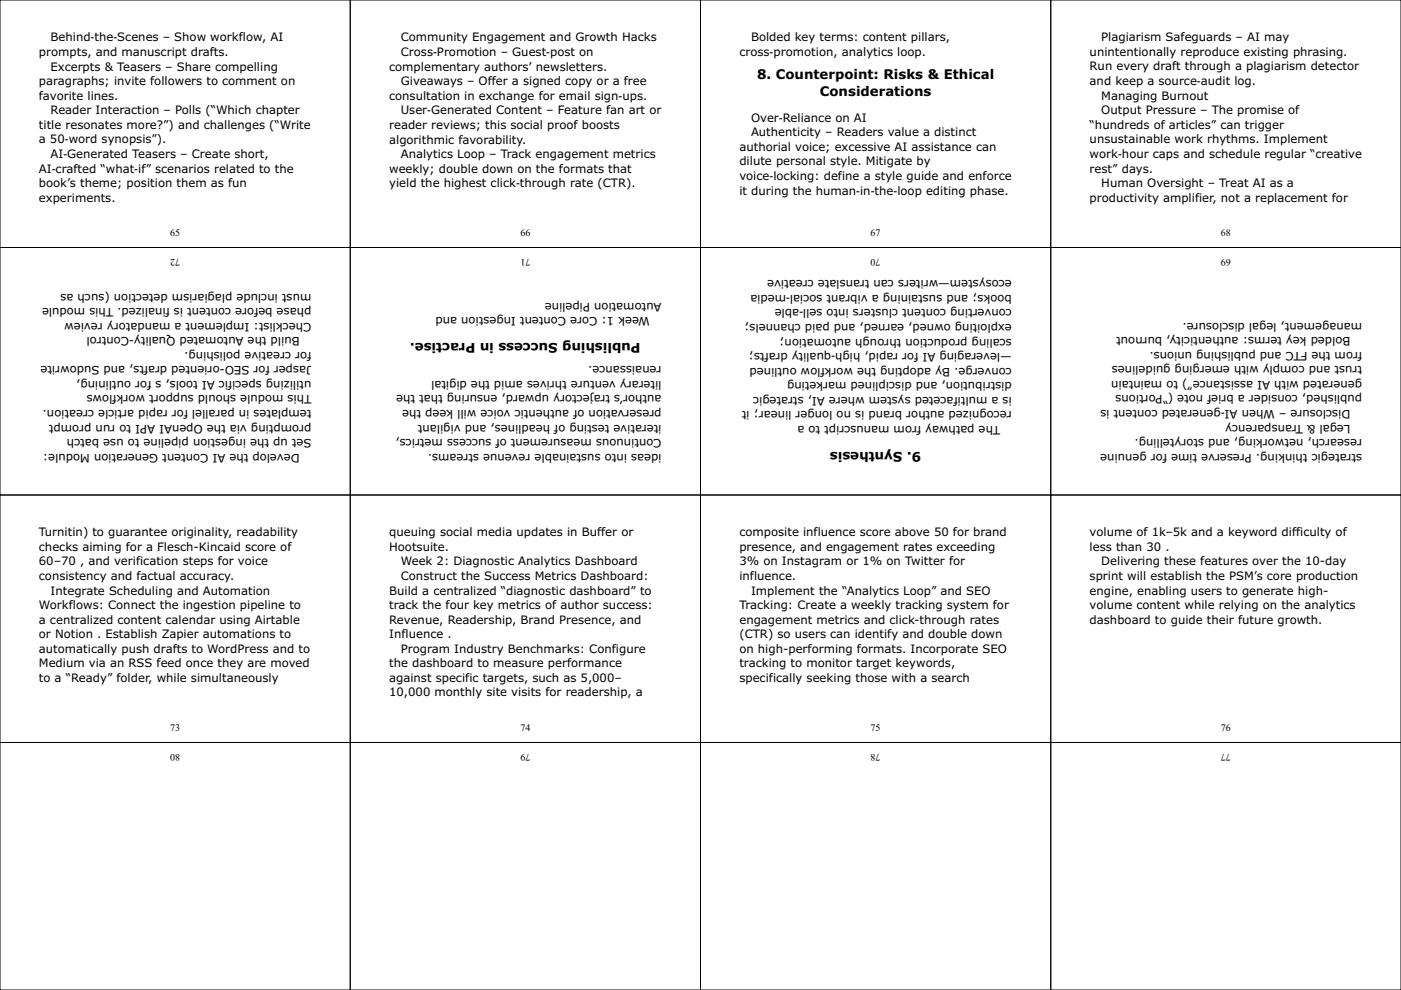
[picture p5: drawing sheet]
<svg xmlns="http://www.w3.org/2000/svg" width="297mm" height="210mm" viewBox="0 0 297 210" stroke-linecap="round" stroke-linejoin="round" font-family="sans-serif">
<defs><g id="words">
<g font-size="2.8">
<text x="160.5" y="16.7">8. Counterpoint: Risks &amp; Ethical</text>
<text x="173.8" y="20.3">Considerations</text>
<text x="135.8" y="72.8" transform="rotate(-180 135.8 72.8)">Publishing Success in Practise.</text>
<text x="195.3" y="95.8" transform="rotate(-180 195.3 95.8)">9. Synthesis</text>
</g>
<g font-size="2.5">
<text x="8.2" y="11.9">prompts, and manuscript drafts.</text>
<text x="10.7" y="8.8">Behind‑the‑Scenes – Show workflow, AI</text>
<text x="85" y="8.8">Community Engagement and Growth Hacks</text>
<text x="85" y="11.9">Cross‑Promotion – Guest‑post on</text>
<text x="156.8" y="11.9">cross‑promotion, analytics loop.</text>
<text x="159.2" y="8.8">Bolded key terms: content pillars,</text>
<text x="231" y="11.9">unintentionally reproduce existing phrasing.</text>
<text x="233.5" y="8.8">Plagiarism Safeguards – AI may</text>
<text x="10.7" y="15">Excerpts &amp; Teasers – Share compelling</text>
<text x="82.5" y="15">complementary authors’ newsletters.</text>
<text x="231" y="14.9">Run every draft through a plagiarism detector</text>
<text x="8.2" y="18">paragraphs; invite followers to comment on</text>
<text x="8.2" y="21.1">favorite lines.</text>
<text x="82.5" y="21.1">consultation in exchange for email sign‑ups.</text>
<text x="85" y="18">Giveaways – Offer a signed copy or a free</text>
<text x="231" y="18">and keep a source‑audit log.</text>
<text x="233.5" y="21.1">Managing Burnout</text>
<text x="8.2" y="27.3">title resonates more?”) and challenges (“Write</text>
<text x="10.7" y="24.2">Reader Interaction – Polls (“Which chapter</text>
<text x="82.5" y="27.4">reader reviews; this social proof boosts</text>
<text x="85" y="24.2">User‑Generated Content – Feature fan art or</text>
<text x="159.2" y="25.8">Over‑Reliance on AI</text>
<text x="159.2" y="28.9">Authenticity – Readers value a distinct</text>
<text x="231" y="27.3">“hundreds of articles” can trigger</text>
<text x="233.5" y="24.2">Output Pressure – The promise of</text>
<text x="8.2" y="30.4">a 50‑word synopsis”).</text>
<text x="10.7" y="33.5">AI‑Generated Teasers – Create short,</text>
<text x="82.5" y="30.4">algorithmic favorability.</text>
<text x="85" y="33.5">Analytics Loop – Track engagement metrics</text>
<text x="156.8" y="32">authorial voice; excessive AI assistance can</text>
<text x="156.8" y="35.1">dilute personal style. Mitigate by</text>
<text x="231" y="30.4">unsustainable work rhythms. Implement</text>
<text x="231" y="33.5">work‑hour caps and schedule regular “creative</text>
<text x="8.2" y="36.6">AI‑crafted “what‑if” scenarios related to the</text>
<text x="8.2" y="39.7">book’s theme; position them as fun</text>
<text x="82.5" y="36.6">weekly; double down on the formats that</text>
<text x="82.5" y="39.7">yield the highest click‑through rate (CTR).</text>
<text x="156.8" y="38.1">voice‑locking: define a style guide and enforce</text>
<text x="156.8" y="41.3">it during the human‑in‑the‑loop editing phase.</text>
<text x="231" y="36.6">rest” days.</text>
<text x="233.5" y="39.7">Human Oversight – Treat AI as a</text>
<text x="8.2" y="42.8">experiments.</text>
<text x="231" y="42.8">productivity amplifier, not a replacement for</text>
<text x="214.5" y="59.4" transform="rotate(-180 214.5 59.4)">ecosystem—writers can translate creative</text>
<text x="66" y="65.3" transform="rotate(-180 66 65.3)">phase before content is finalized. This module</text>
<text x="66" y="62.2" transform="rotate(-180 66 62.2)">must include plagiarism detection (such as</text>
<text x="140.3" y="64.2" transform="rotate(-180 140.3 64.2)">Automation Pipeline</text>
<text x="214.5" y="65.6" transform="rotate(-180 214.5 65.6)">converting content clusters into sell‑able</text>
<text x="214.5" y="62.5" transform="rotate(-180 214.5 62.5)">books; and sustaining a vibrant social‑media</text>
<text x="63.5" y="71.5" transform="rotate(-180 63.5 71.5)">Build the Automated Quality-Control</text>
<text x="66" y="68.4" transform="rotate(-180 66 68.4)">Checklist: Implement a mandatory review</text>
<text x="137.8" y="67.3" transform="rotate(-180 137.8 67.3)">Week 1: Core Content Ingestion and</text>
<text x="214.5" y="71.8" transform="rotate(-180 214.5 71.8)">scaling production through automation;</text>
<text x="214.5" y="68.7" transform="rotate(-180 214.5 68.7)">exploiting owned, earned, and paid channels;</text>
<text x="286.3" y="71.5" transform="rotate(-180 286.3 71.5)">Bolded key terms: authenticity, burnout</text>
<text x="288.8" y="68.4" transform="rotate(-180 288.8 68.4)">management, legal disclosure.</text>
<text x="66" y="77.7" transform="rotate(-180 66 77.7)">Jasper for SEO-oriented drafts, and Sudowrite</text>
<text x="66" y="74.6" transform="rotate(-180 66 74.6)">for creative polishing.</text>
<text x="140.3" y="77.7" transform="rotate(-180 140.3 77.7)">renaissance.</text>
<text x="214.5" y="78" transform="rotate(-180 214.5 78)">converge. By adopting the workflow outlined</text>
<text x="214.5" y="74.9" transform="rotate(-180 214.5 74.9)">—leveraging AI for rapid, high‑quality drafts;</text>
<text x="288.8" y="77.6" transform="rotate(-180 288.8 77.6)">trust and comply with emerging guidelines</text>
<text x="288.8" y="74.6" transform="rotate(-180 288.8 74.6)">from the FTC and publishing unions.</text>
<text x="66" y="83.8" transform="rotate(-180 66 83.8)">This module should support workflows</text>
<text x="66" y="80.8" transform="rotate(-180 66 80.8)">utilizing specific AI tools, s for outlining,</text>
<text x="140.3" y="83.8" transform="rotate(-180 140.3 83.8)">author’s trajectory upward, ensuring that the</text>
<text x="140.3" y="80.8" transform="rotate(-180 140.3 80.8)">literary venture thrives amid the digital</text>
<text x="214.5" y="81.1" transform="rotate(-180 214.5 81.1)">distribution, and disciplined marketing</text>
<text x="288.8" y="83.8" transform="rotate(-180 288.8 83.8)">published, consider a brief note (“Portions</text>
<text x="288.8" y="80.7" transform="rotate(-180 288.8 80.7)">generated with AI assistance”) to maintain</text>
<text x="66" y="86.9" transform="rotate(-180 66 86.9)">templates in parallel for rapid article creation.</text>
<text x="140.3" y="86.9" transform="rotate(-180 140.3 86.9)">preservation of authentic voice will keep the</text>
<text x="214.5" y="87.2" transform="rotate(-180 214.5 87.2)">recognized author brand is no longer linear; it</text>
<text x="214.5" y="84.1" transform="rotate(-180 214.5 84.1)">is a multifaceted system where AI, strategic</text>
<text x="286.3" y="86.9" transform="rotate(-180 286.3 86.9)">Disclosure – When AI‑generated content is</text>
<text x="66" y="93.1" transform="rotate(-180 66 93.1)">Set up the ingestion pipeline to use batch</text>
<text x="66" y="90" transform="rotate(-180 66 90)">prompting via the OpenAI API to run prompt</text>
<text x="140.3" y="93.1" transform="rotate(-180 140.3 93.1)">Continuous measurement of success metrics,</text>
<text x="140.3" y="90" transform="rotate(-180 140.3 90)">iterative testing of headlines, and vigilant</text>
<text x="212.1" y="90.3" transform="rotate(-180 212.1 90.3)">The pathway from manuscript to a</text>
<text x="286.3" y="90" transform="rotate(-180 286.3 90)">Legal &amp; Transparency</text>
<text x="288.8" y="93.1" transform="rotate(-180 288.8 93.1)">research, networking, and storytelling.</text>
<text x="63.5" y="96.2" transform="rotate(-180 63.5 96.2)">Develop the AI Content Generation Module:</text>
<text x="140.3" y="96.2" transform="rotate(-180 140.3 96.2)">ideas into sustainable revenue streams.</text>
<text x="288.8" y="96.2" transform="rotate(-180 288.8 96.2)">strategic thinking. Preserve time for genuine</text>
<text x="8.2" y="113.7">Turnitin) to guarantee originality, readability</text>
<text x="82.5" y="113.7">queuing social media updates in Buffer or</text>
<text x="156.8" y="113.7">composite influence score above 50 for brand</text>
<text x="231" y="113.7">volume of 1k–5k and a keyword difficulty of</text>
<text x="8.2" y="116.8">checks aiming for a Flesch-Kincaid score of</text>
<text x="8.2" y="119.9">60–70 , and verification steps for voice</text>
<text x="82.5" y="116.8">Hootsuite.</text>
<text x="85" y="119.9">Week 2: Diagnostic Analytics Dashboard</text>
<text x="156.8" y="116.8">presence, and engagement rates exceeding</text>
<text x="156.8" y="119.9">3% on Instagram or 1% on Twitter for</text>
<text x="231" y="116.8">less than 30 .</text>
<text x="233.5" y="119.9">Delivering these features over the 10-day</text>
<text x="8.2" y="123">consistency and factual accuracy.</text>
<text x="85" y="123">Construct the Success Metrics Dashboard:</text>
<text x="156.8" y="123">influence.</text>
<text x="231" y="123">sprint will establish the PSM’s core production</text>
<text x="8.2" y="129.1">Workflows: Connect the ingestion pipeline to</text>
<text x="10.7" y="126.1">Integrate Scheduling and Automation</text>
<text x="82.5" y="126.1">Build a centralized “diagnostic dashboard” to</text>
<text x="82.5" y="129.1">track the four key metrics of author success:</text>
<text x="156.8" y="129.1">Tracking: Create a weekly tracking system for</text>
<text x="159.2" y="126.1">Implement the “Analytics Loop” and SEO</text>
<text x="231" y="126.1">engine, enabling users to generate high-</text>
<text x="231" y="129.1">volume content while relying on the analytics</text>
<text x="8.2" y="132.2">a centralized content calendar using Airtable</text>
<text x="8.2" y="135.3">or Notion . Establish Zapier automations to</text>
<text x="82.5" y="132.2">Revenue, Readership, Brand Presence, and</text>
<text x="82.5" y="135.3">Influence .</text>
<text x="156.8" y="132.2">engagement metrics and click-through rates</text>
<text x="156.8" y="135.3">(CTR) so users can identify and double down</text>
<text x="231" y="132.2">dashboard to guide their future growth.</text>
<text x="8.2" y="138.4">automatically push drafts to WordPress and to</text>
<text x="8.2" y="141.5">Medium via an RSS feed once they are moved</text>
<text x="82.5" y="141.5">the dashboard to measure performance</text>
<text x="85" y="138.4">Program Industry Benchmarks: Configure</text>
<text x="156.8" y="138.4">on high-performing formats. Incorporate SEO</text>
<text x="156.8" y="141.5">tracking to monitor target keywords,</text>
<text x="8.2" y="144.6">to a “Ready” folder, while simultaneously</text>
<text x="82.5" y="144.6">against specific targets, such as 5,000–</text>
<text x="82.5" y="147.7">10,000 monthly site visits for readership, a</text>
<text x="156.8" y="144.6">specifically seeking those with a search</text>
</g>
<g font-size="2.1">
<text x="36.1" y="50">65</text>
<text x="110.3" y="50">66</text>
<text x="184.6" y="50">67</text>
<text x="258.9" y="50">68</text>
<text x="38.2" y="55" transform="rotate(-180 38.2 55)">72</text>
<text x="112.4" y="55" transform="rotate(-180 112.4 55)">71</text>
<text x="186.7" y="55" transform="rotate(-180 186.7 55)">70</text>
<text x="261" y="55" transform="rotate(-180 261 55)">69</text>
<text x="36.1" y="154.9">73</text>
<text x="110.3" y="154.9">74</text>
<text x="184.6" y="154.9">75</text>
<text x="258.9" y="154.9">76</text>
<text x="38.2" y="160" transform="rotate(-180 38.2 160)">80</text>
<text x="112.4" y="160" transform="rotate(-180 112.4 160)">79</text>
<text x="186.7" y="160" transform="rotate(-180 186.7 160)">78</text>
<text x="261" y="160" transform="rotate(-180 261 160)">77</text>
</g>
</g></defs>
<g fill="none" stroke="#000" stroke-width=".21">
<path d="M0 0h74.3v52.5h-74.3zM74.3 0h74.2v52.5h-74.2zM148.5 0h74.3v52.5h-74.3zM222.8 0h74.2v52.5h-74.2zM0 52.5h74.3v52.5h-74.3zM74.3 52.5h74.2v52.5h-74.2zM148.5 52.5h74.3v52.5h-74.3zM222.8 52.5h74.2v52.5h-74.2zM0 105h74.3v52.4h-74.3zM74.3 105h74.2v52.4h-74.2zM148.5 105h74.3v52.4h-74.3zM222.8 105h74.2v52.4h-74.2z"/>
<path d="M0 157.4h74.3v52.5h-74.3zM74.3 157.4h74.2v52.5h-74.2zM148.5 157.4h74.3v52.5h-74.3zM222.8 157.4h74.2v52.5h-74.2z"/>
</g>
<use href="#words"/>
</svg>
